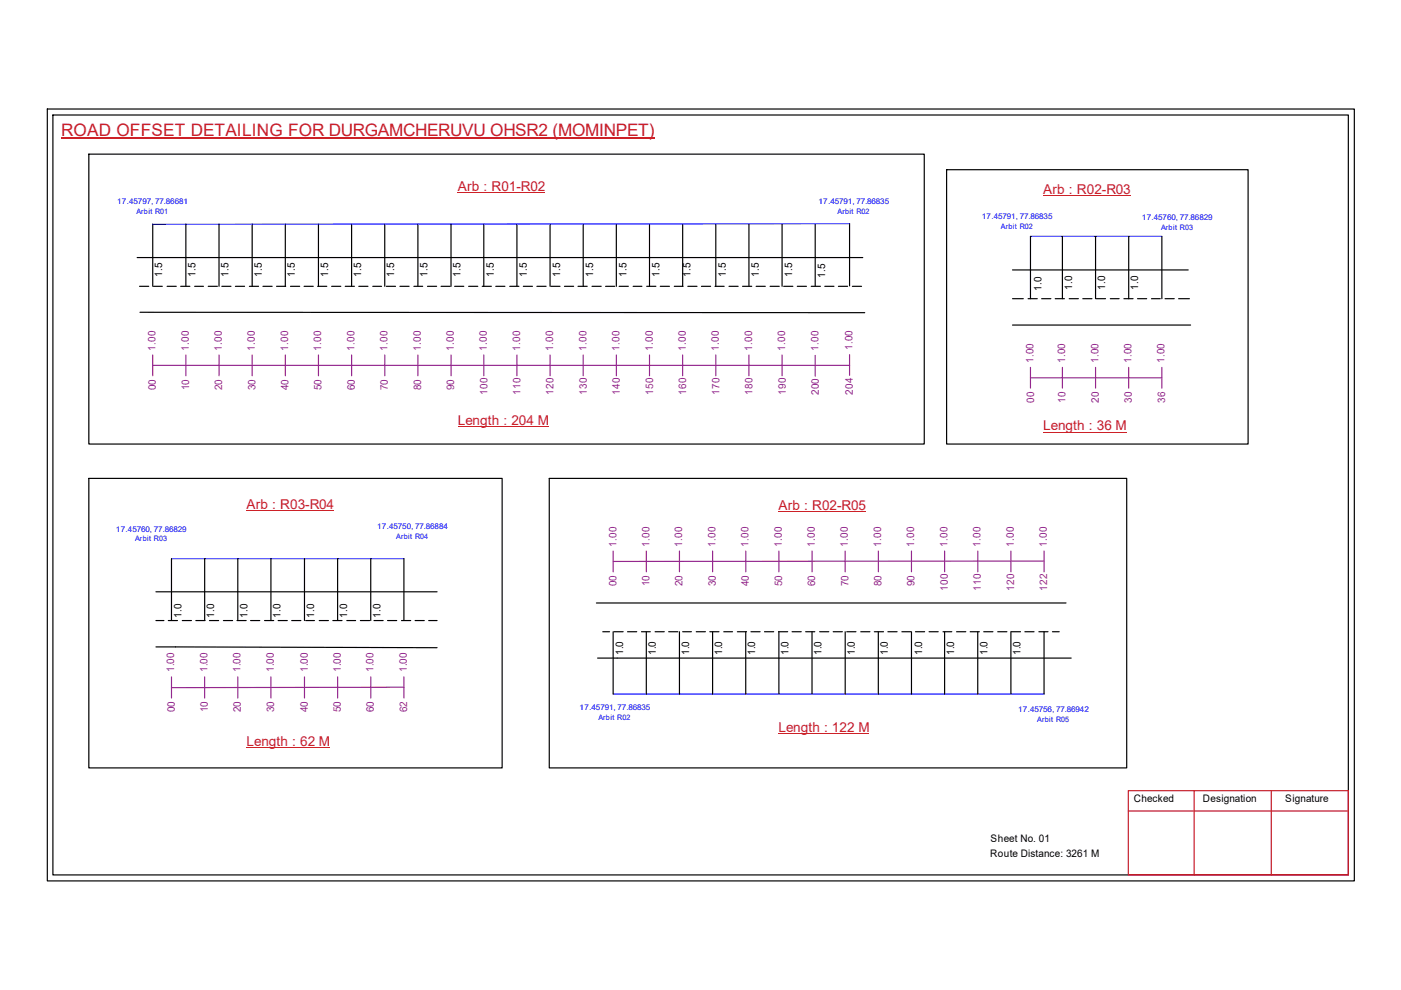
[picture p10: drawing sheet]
<svg xmlns="http://www.w3.org/2000/svg" width="297mm" height="210mm" viewBox="0 0 297 210" stroke-linecap="round" stroke-linejoin="round" font-family="sans-serif">
<defs><g id="words">
<text font-size="3.6" fill="#cd2027" x="13" y="28.9">ROAD OFFSET DETAILING FOR DURGAMCHERUVU OHSR2 (MOMINPET)</text>
<g font-size="2.9" fill="#cd2027">
<text x="97.1" y="40.5">Arb : R01-R02</text>
<text x="221.2" y="41.1">Arb : R02-R03</text>
<text x="97.1" y="90.1">Length : 204 M</text>
<text x="221.2" y="91.3">Length : 36 M</text>
<text x="52.3" y="107.9">Arb : R03-R04</text>
<text x="165.1" y="108.1">Arb : R02-R05</text>
<text x="165.1" y="155.1">Length : 122 M</text>
<text x="52.3" y="158.2">Length : 62 M</text>
</g>
<g font-size="2.2">
<text x="34.4" y="58.8" transform="rotate(-90 34.4 58.8)">1.5</text>
<text x="41.4" y="58.8" transform="rotate(-90 41.4 58.8)">1.5</text>
<text x="48.5" y="58.8" transform="rotate(-90 48.5 58.8)">1.5</text>
<text x="55.5" y="58.8" transform="rotate(-90 55.5 58.8)">1.5</text>
<text x="62.5" y="58.8" transform="rotate(-90 62.5 58.8)">1.5</text>
<text x="69.6" y="58.8" transform="rotate(-90 69.6 58.8)">1.5</text>
<text x="76.6" y="58.8" transform="rotate(-90 76.6 58.8)">1.5</text>
<text x="83.6" y="58.8" transform="rotate(-90 83.6 58.8)">1.5</text>
<text x="90.6" y="58.8" transform="rotate(-90 90.6 58.8)">1.5</text>
<text x="97.7" y="58.8" transform="rotate(-90 97.7 58.8)">1.5</text>
<text x="104.7" y="58.8" transform="rotate(-90 104.7 58.8)">1.5</text>
<text x="111.7" y="58.8" transform="rotate(-90 111.7 58.8)">1.5</text>
<text x="118.7" y="58.8" transform="rotate(-90 118.7 58.8)">1.5</text>
<text x="125.8" y="58.8" transform="rotate(-90 125.8 58.8)">1.5</text>
<text x="132.8" y="58.8" transform="rotate(-90 132.8 58.8)">1.5</text>
<text x="139.8" y="58.8" transform="rotate(-90 139.8 58.8)">1.5</text>
<text x="146.4" y="58.8" transform="rotate(-90 146.4 58.8)">1.5</text>
<text x="153.9" y="58.8" transform="rotate(-90 153.9 58.8)">1.5</text>
<text x="160.9" y="58.8" transform="rotate(-90 160.9 58.8)">1.5</text>
<text x="167.9" y="58.8" transform="rotate(-90 167.9 58.8)">1.5</text>
<text x="175" y="58.8" transform="rotate(-90 175 58.8)">1.5</text>
<text x="220.8" y="61.6" transform="rotate(-90 220.8 61.6)">1.0</text>
<text x="227.3" y="61.4" transform="rotate(-90 227.3 61.4)">1.0</text>
<text x="234.3" y="61.4" transform="rotate(-90 234.3 61.4)">1.0</text>
<text x="241.3" y="61.4" transform="rotate(-90 241.3 61.4)">1.0</text>
<text x="38.5" y="131.1" transform="rotate(-90 38.5 131.1)">1.0</text>
<text x="45.4" y="131.1" transform="rotate(-90 45.4 131.1)">1.0</text>
<text x="52.4" y="131.1" transform="rotate(-90 52.4 131.1)">1.0</text>
<text x="59.5" y="131.1" transform="rotate(-90 59.5 131.1)">1.0</text>
<text x="66.6" y="131.1" transform="rotate(-90 66.6 131.1)">1.0</text>
<text x="73.6" y="131.1" transform="rotate(-90 73.6 131.1)">1.0</text>
<text x="80.6" y="131.1" transform="rotate(-90 80.6 131.1)">1.0</text>
<text x="132.1" y="138.9" transform="rotate(-90 132.1 138.9)">1.0</text>
<text x="139.1" y="138.9" transform="rotate(-90 139.1 138.9)">1.0</text>
<text x="146.1" y="138.9" transform="rotate(-90 146.1 138.9)">1.0</text>
<text x="153.1" y="138.9" transform="rotate(-90 153.1 138.9)">1.0</text>
<text x="160.1" y="138.9" transform="rotate(-90 160.1 138.9)">1.0</text>
<text x="167.2" y="138.9" transform="rotate(-90 167.2 138.9)">1.0</text>
<text x="174.2" y="138.9" transform="rotate(-90 174.2 138.9)">1.0</text>
<text x="181.2" y="138.9" transform="rotate(-90 181.2 138.9)">1.0</text>
<text x="188.3" y="138.9" transform="rotate(-90 188.3 138.9)">1.0</text>
<text x="195.5" y="138.9" transform="rotate(-90 195.5 138.9)">1.0</text>
<text x="202.3" y="138.9" transform="rotate(-90 202.3 138.9)">1.0</text>
<text x="209.3" y="138.9" transform="rotate(-90 209.3 138.9)">1.0</text>
<text x="216.4" y="138.9" transform="rotate(-90 216.4 138.9)">1.0</text>
<text x="240.4" y="170.1">Checked</text>
<text x="255.1" y="170.1">Designation</text>
<text x="272.5" y="170.1">Signature</text>
<text x="210" y="178.6">Sheet No. 01</text>
<text x="209.9" y="181.7">Route Distance: 3261 M</text>
</g>
<g font-size="2.2" fill="#93278f">
<text x="33" y="74.3" transform="rotate(-90 33 74.3)">1.00</text>
<text x="40" y="74.3" transform="rotate(-90 40 74.3)">1.00</text>
<text x="47" y="74.3" transform="rotate(-90 47 74.3)">1.00</text>
<text x="54.1" y="74.3" transform="rotate(-90 54.1 74.3)">1.00</text>
<text x="61.1" y="74.3" transform="rotate(-90 61.1 74.3)">1.00</text>
<text x="68.1" y="74.3" transform="rotate(-90 68.1 74.3)">1.00</text>
<text x="75.1" y="74.3" transform="rotate(-90 75.1 74.3)">1.00</text>
<text x="82.2" y="74.3" transform="rotate(-90 82.2 74.3)">1.00</text>
<text x="89.2" y="74.3" transform="rotate(-90 89.2 74.3)">1.00</text>
<text x="96.2" y="74.3" transform="rotate(-90 96.2 74.3)">1.00</text>
<text x="103.2" y="74.3" transform="rotate(-90 103.2 74.3)">1.00</text>
<text x="110.3" y="74.3" transform="rotate(-90 110.3 74.3)">1.00</text>
<text x="117.3" y="74.3" transform="rotate(-90 117.3 74.3)">1.00</text>
<text x="124.3" y="74.3" transform="rotate(-90 124.3 74.3)">1.00</text>
<text x="131.4" y="74.3" transform="rotate(-90 131.4 74.3)">1.00</text>
<text x="138.4" y="74.3" transform="rotate(-90 138.4 74.3)">1.00</text>
<text x="145.4" y="74.3" transform="rotate(-90 145.4 74.3)">1.00</text>
<text x="152.4" y="74.3" transform="rotate(-90 152.4 74.3)">1.00</text>
<text x="159.5" y="74.3" transform="rotate(-90 159.5 74.3)">1.00</text>
<text x="166.5" y="74.3" transform="rotate(-90 166.5 74.3)">1.00</text>
<text x="173.5" y="74.3" transform="rotate(-90 173.5 74.3)">1.00</text>
<text x="180.7" y="74.3" transform="rotate(-90 180.7 74.3)">1.00</text>
<text x="219.2" y="77" transform="rotate(-90 219.2 77)">1.00</text>
<text x="225.8" y="77" transform="rotate(-90 225.8 77)">1.00</text>
<text x="232.9" y="77" transform="rotate(-90 232.9 77)">1.00</text>
<text x="239.9" y="77" transform="rotate(-90 239.9 77)">1.00</text>
<text x="246.9" y="77" transform="rotate(-90 246.9 77)">1.00</text>
<text x="33.1" y="82.7" transform="rotate(-90 33.1 82.7)">00</text>
<text x="40.1" y="82.7" transform="rotate(-90 40.1 82.7)">10</text>
<text x="47.1" y="82.7" transform="rotate(-90 47.1 82.7)">20</text>
<text x="54.1" y="82.7" transform="rotate(-90 54.1 82.7)">30</text>
<text x="61.2" y="82.7" transform="rotate(-90 61.2 82.7)">40</text>
<text x="68.2" y="82.7" transform="rotate(-90 68.2 82.7)">50</text>
<text x="75.2" y="82.7" transform="rotate(-90 75.2 82.7)">60</text>
<text x="82.3" y="82.7" transform="rotate(-90 82.3 82.7)">70</text>
<text x="89.3" y="82.7" transform="rotate(-90 89.3 82.7)">80</text>
<text x="96.3" y="82.7" transform="rotate(-90 96.3 82.7)">90</text>
<text x="103.3" y="83.7" transform="rotate(-90 103.3 83.7)">100</text>
<text x="110.4" y="83.7" transform="rotate(-90 110.4 83.7)">110</text>
<text x="117.4" y="83.7" transform="rotate(-90 117.4 83.7)">120</text>
<text x="124.4" y="83.7" transform="rotate(-90 124.4 83.7)">130</text>
<text x="131.4" y="83.7" transform="rotate(-90 131.4 83.7)">140</text>
<text x="138.5" y="83.7" transform="rotate(-90 138.5 83.7)">150</text>
<text x="145.5" y="83.7" transform="rotate(-90 145.5 83.7)">160</text>
<text x="152.5" y="83.7" transform="rotate(-90 152.5 83.7)">170</text>
<text x="159.6" y="83.7" transform="rotate(-90 159.6 83.7)">180</text>
<text x="166.6" y="83.7" transform="rotate(-90 166.6 83.7)">190</text>
<text x="173.6" y="83.8" transform="rotate(-90 173.6 83.8)">200</text>
<text x="180.8" y="83.7" transform="rotate(-90 180.8 83.7)">204</text>
<text x="219.2" y="85.3" transform="rotate(-90 219.2 85.3)">00</text>
<text x="225.9" y="85.3" transform="rotate(-90 225.9 85.3)">10</text>
<text x="233" y="85.3" transform="rotate(-90 233 85.3)">20</text>
<text x="240" y="85.3" transform="rotate(-90 240 85.3)">30</text>
<text x="247" y="85.3" transform="rotate(-90 247 85.3)">36</text>
<text x="130.7" y="115.9" transform="rotate(-90 130.7 115.9)">1.00</text>
<text x="137.7" y="115.9" transform="rotate(-90 137.7 115.9)">1.00</text>
<text x="144.6" y="115.9" transform="rotate(-90 144.6 115.9)">1.00</text>
<text x="151.7" y="115.9" transform="rotate(-90 151.7 115.9)">1.00</text>
<text x="158.7" y="115.9" transform="rotate(-90 158.7 115.9)">1.00</text>
<text x="165.7" y="115.9" transform="rotate(-90 165.7 115.9)">1.00</text>
<text x="172.8" y="115.9" transform="rotate(-90 172.8 115.9)">1.00</text>
<text x="179.8" y="115.9" transform="rotate(-90 179.8 115.9)">1.00</text>
<text x="186.8" y="115.9" transform="rotate(-90 186.8 115.9)">1.00</text>
<text x="193.8" y="115.9" transform="rotate(-90 193.8 115.9)">1.00</text>
<text x="200.9" y="115.9" transform="rotate(-90 200.9 115.9)">1.00</text>
<text x="207.9" y="115.9" transform="rotate(-90 207.9 115.9)">1.00</text>
<text x="214.9" y="115.9" transform="rotate(-90 214.9 115.9)">1.00</text>
<text x="222" y="115.9" transform="rotate(-90 222 115.9)">1.00</text>
<text x="130.7" y="124.3" transform="rotate(-90 130.7 124.3)">00</text>
<text x="137.7" y="124.3" transform="rotate(-90 137.7 124.3)">10</text>
<text x="144.7" y="124.3" transform="rotate(-90 144.7 124.3)">20</text>
<text x="151.8" y="124.3" transform="rotate(-90 151.8 124.3)">30</text>
<text x="158.8" y="124.3" transform="rotate(-90 158.8 124.3)">40</text>
<text x="165.8" y="124.3" transform="rotate(-90 165.8 124.3)">50</text>
<text x="172.8" y="124.3" transform="rotate(-90 172.8 124.3)">60</text>
<text x="179.9" y="124.3" transform="rotate(-90 179.9 124.3)">70</text>
<text x="186.9" y="124.3" transform="rotate(-90 186.9 124.3)">80</text>
<text x="193.9" y="124.3" transform="rotate(-90 193.9 124.3)">90</text>
<text x="201" y="125.3" transform="rotate(-90 201 125.3)">100</text>
<text x="208" y="125.3" transform="rotate(-90 208 125.3)">110</text>
<text x="215" y="125.3" transform="rotate(-90 215 125.3)">120</text>
<text x="222" y="125.3" transform="rotate(-90 222 125.3)">122</text>
<text x="37" y="142.6" transform="rotate(-90 37 142.6)">1.00</text>
<text x="44" y="142.6" transform="rotate(-90 44 142.6)">1.00</text>
<text x="51" y="142.6" transform="rotate(-90 51 142.6)">1.00</text>
<text x="58" y="142.6" transform="rotate(-90 58 142.6)">1.00</text>
<text x="65.2" y="142.6" transform="rotate(-90 65.2 142.6)">1.00</text>
<text x="72.3" y="142.6" transform="rotate(-90 72.3 142.6)">1.00</text>
<text x="79.2" y="142.6" transform="rotate(-90 79.2 142.6)">1.00</text>
<text x="86.2" y="142.6" transform="rotate(-90 86.2 142.6)">1.00</text>
<text x="37" y="151" transform="rotate(-90 37 151)">00</text>
<text x="44.1" y="151" transform="rotate(-90 44.1 151)">10</text>
<text x="51.1" y="151" transform="rotate(-90 51.1 151)">20</text>
<text x="58.1" y="151" transform="rotate(-90 58.1 151)">30</text>
<text x="65.2" y="151" transform="rotate(-90 65.2 151)">40</text>
<text x="72.3" y="151" transform="rotate(-90 72.3 151)">50</text>
<text x="79.3" y="151" transform="rotate(-90 79.3 151)">60</text>
<text x="86.3" y="151" transform="rotate(-90 86.3 151)">62</text>
</g>
<g font-size="1.7" fill="#00f">
<text x="24.8" y="43.3">17.45797, 77.86681</text>
<text x="173.5" y="43.3">17.45791, 77.86835</text>
<text x="208.1" y="46.4">17.45791, 77.86835</text>
<text x="242.1" y="46.7">17.45760, 77.86829</text>
<text x="24.6" y="112.7">17.45760, 77.86829</text>
<text x="80" y="112.2">17.45750, 77.86884</text>
<text x="122.9" y="150.5">17.45791, 77.86835</text>
<text x="215.9" y="151">17.45756, 77.86942</text>
</g>
<g font-size="1.6" fill="#00f">
<text x="28.9" y="45.4">Arbit R01</text>
<text x="177.6" y="45.4">Arbit R02</text>
<text x="212.2" y="48.5">Arbit R02</text>
<text x="246.2" y="48.9">Arbit R03</text>
<text x="28.7" y="114.8">Arbit R03</text>
<text x="84" y="114.3">Arbit R04</text>
<text x="126.9" y="152.7">Arbit R02</text>
<text x="219.9" y="153.1">Arbit R05</text>
</g>
</g></defs>
<g fill="none" stroke="#000" stroke-width=".25">
<path d="M10 23.1h277.1v163.7h-277.1zM11.2 24.4h274.7v161.1h-274.7zM18.8 32.7h177.2v61.4h-177.2zM200.7 36h63.9v58.1h-63.9zM29.1 54.6h153.8M32.4 47.5v13.2M39.4 47.5v13.2M46.4 47.5v13.2M53.5 47.5v13.2M60.5 47.5v13.2M67.5 47.5v13.2M74.5 47.5v13.2"/>
<path d="M81.6 47.5v13.2M88.6 47.5v13.2M95.6 47.5v13.2M102.6 47.5v13.2M109.6 47.5v13.2M116.6 47.5v13.2M123.7 47.5v13.2M130.7 47.5v13.2M137.7 47.5v13.2M144.7 47.5v13.2M151.8 47.5v13.2M158.8 47.5v13.2"/>
<path d="M165.8 47.5v13.2M172.8 47.6v13M180.1 47.4v13.2M214.7 57.2h37.2M218.5 50.1v13.2M225.3 50.1v13.2M232.3 50.1v13.2M239.3 50.1v13.2M246.3 50.1v13.2M29.6 60.7h1.9M29.7 66.2l153.6 .1M32.6 60.7h1.8"/>
<path d="M35.4 60.7h2M38.3 60.7h2M41.3 60.7h1.8M44.2 60.7h1.9M47 60.7h2M49.9 60.7h2M52.9 60.7h1.9M55.7 60.7h2M58.6 60.7h2M61.6 60.7h1.9M64.5 60.7h1.9M67.3 60.7h2"/>
<path d="M70.3 60.7h2M73.2 60.7h1.9M76.1 60.7h1.9M79 60.7h1.9M81.9 60.7h2M84.8 60.7h1.9M87.8 60.7h1.8M90.6 60.7h2M93.5 60.7h2M96.4 60.7h1.9M99.4 60.7h1.9M102.2 60.7h2"/>
<path d="M105.1 60.7h2M108.1 60.7h1.9M111 60.7h1.9M113.8 60.7h2M116.8 60.7h1.9M119.7 60.7h1.9M122.6 60.7h1.9M125.5 60.7h2M128.4 60.7h1.9M131.3 60.7h1.9M134.2 60.7h1.9M137.1 60.7h2"/>
<path d="M140 60.7h1.9M143 60.7h1.8M145.8 60.7h2M148.7 60.7h2M151.6 60.7h1.9M154.6 60.7h1.9M157.4 60.7h2M160.3 60.7h2M163.3 60.7h1.9M166.2 60.7h1.9M169 60.7h2M172 60.7h1.9"/>
<path d="M174.9 60.7h1.9M177.8 60.7h1.9M180.7 60.7h2M214.7 68.9h37.7M214.7 63.3h2.3M218 63.3h1.9M220.8 63.3h2M223.7 63.3h2M226.7 63.3h1.9M229.6 63.3h1.9M232.4 63.3h2M235.4 63.3h1.9"/>
<path d="M238.3 63.3h1.9M241.2 63.3h1.9M244.1 63.3h1.9M247 63.3h2M249.9 63.3h2.3M18.8 101.4h87.7v61.4h-87.7zM36.4 118.4v13.2M43.4 118.4v13.2M50.4 118.4v13.2M57.4 118.4v13.2M64.6 118.4v13.2M71.6 118.4v13.2"/>
<path d="M78.6 118.4v13.2M85.6 118.4v13.2M116.5 101.4h122.4v61.4h-122.4zM33.1 137.2l59.6 .1M33.1 131.6h1.7M33.1 125.5h59.6M35.7 131.6h1.9M38.6 131.6h2M41.5 131.6h2M44.4 131.6h2M47.4 131.6h1.9M50.2 131.6h2"/>
<path d="M53.1 131.6h2M56.1 131.6h1.9M59 131.6h1.9M61.8 131.6h2M64.8 131.6h1.9M67.7 131.6h1.9M70.6 131.6h1.9M73.5 131.6h1.9M76.4 131.6h2M79.3 131.6h1.9M82.2 131.6h1.9M85.1 131.6h2"/>
<path d="M88 131.6h2M90.9 131.6h1.8M126.4 127.8h99.6M126.7 139.5h100.4M127.8 133.9h1.4M130 133.9v13.3M130.2 133.9h1.9M133.1 133.9h1.9M136 133.9h1.9M137 133.9v13.3M138.9 133.9h1.9M141.8 133.9h1.9"/>
<path d="M144.1 133.9v13.3M144.7 133.9h1.9M147.6 133.9h2M150.5 133.9h1.9M151.1 133.9v13.3M153.5 133.9h1.8M156.3 133.9h2M158.1 133.9v13.3M159.2 133.9h2M162.1 133.9h1.9M165.1 133.9h1.9M165.1 133.9v13.3"/>
<path d="M167.9 133.9h2M170.8 133.9h2M172.2 133.9v13.3M173.8 133.9h1.9M176.7 133.9h1.9M179.2 133.9v13.3M179.5 133.9h2M182.5 133.9h1.9M185.4 133.9h1.9M186.2 133.9v13.3M188.3 133.9h1.9M191.2 133.9h1.9"/>
<path d="M193.2 133.9v13.3M194.1 133.9h1.9M197 133.9h1.9M199.9 133.9h1.9M200.3 133.9v13.3M202.8 133.9h2M205.7 133.9h1.9M207.3 133.9v13.3M208.6 133.9h1.9M211.5 133.9h2M214.3 133.9v13.3M214.4 133.9h2"/>
<path d="M217.3 133.9h1.9M220.3 133.9h1.9M221.4 133.9v13.3M223.1 133.9h1.5"/>
</g>
<path d="M239.2 167.6h46.7v17.9h-46.7zM239.2 172h46.7M253.2 167.6v17.9M269.5 167.6v17.9" fill="none" stroke="#cc1f26" stroke-width=".25"/>
<path d="M13 29.3h125.7" fill="none" stroke="#cd2027" stroke-width=".25"/>
<g fill="none" stroke="#93278f" stroke-width=".25">
<path d="M32.4 77.5h147.7M32.4 75.3v4.4M39.4 75.3v4.4M46.4 75.3v4.4M53.5 75.3v4.4M60.5 75.3v4.4M67.5 75.3v4.4M74.5 75.3v4.4M81.6 75.3v4.4M88.6 75.3v4.4M95.6 75.3v4.4M102.6 75.3v4.4"/>
<path d="M109.6 75.3v4.4M116.6 75.3v4.4M123.7 75.3v4.4M130.7 75.3v4.4M137.7 75.3v4.4M144.7 75.3v4.4M151.8 75.3v4.4M158.8 75.3v4.4M165.8 75.3v4.4M172.8 75.4v4.4M180.1 75.2v4.4M218.5 77.9v4.4"/>
<path d="M225.3 77.9v4.4M232.3 77.9v4.4M239.3 77.9v4.4M246.3 77.9v4.4M218.5 80.1h27.8M130 116.8v4.4M137 116.8v4.4M144.1 116.8v4.4M151.1 116.8v4.4M158.1 116.8v4.4M165.1 116.8v4.4M172.2 116.8v4.4"/>
<path d="M179.2 116.8v4.4M186.2 116.8v4.4M193.2 116.8v4.4M200.3 116.8v4.4M207.3 116.8v4.4M214.3 116.8v4.4M221.4 119h-91.4M221.4 116.8v4.4M36.4 143.5v4.5M43.4 143.5v4.5M50.4 143.5v4.5M57.4 143.5v4.5"/>
<path d="M64.6 143.5v4.5M71.6 143.5v4.5M78.6 143.5v4.5M85.6 145.7l-49.2 .1M85.6 143.5v4.5"/>
</g>
<path d="M97.1 40.8h18.4M221.2 41.5h18.4M97.1 90.4h19.2M221.2 91.6h17.6M52.3 108.2h18.4M165.1 108.5h18.4M52.3 158.5h17.6M165.1 155.4h19.2" fill="none" stroke="#cd2027" stroke-width=".21"/>
<path d="M180.1 47.4l-147.7 .2M218.5 50.1h27.8M36.4 118.4h49.2M130 147.2h91.4" fill="none" stroke="#00f" stroke-width=".25"/>
<use href="#words"/>
</svg>
